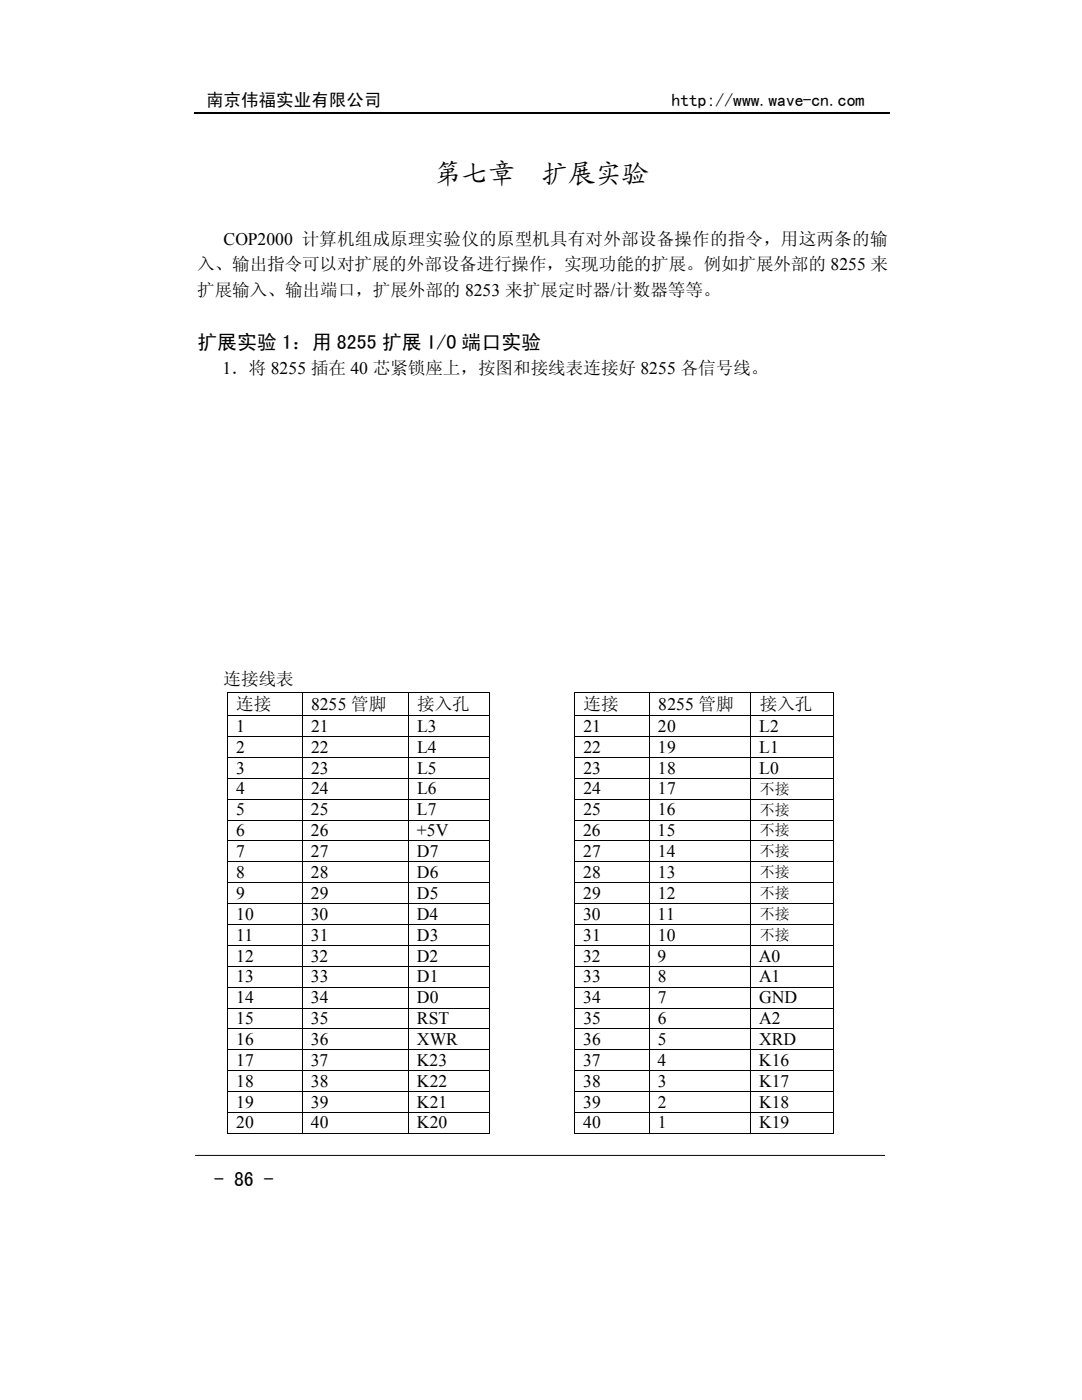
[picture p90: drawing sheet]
<svg xmlns="http://www.w3.org/2000/svg" width="216mm" height="279mm" viewBox="0 0 216 279" stroke-linecap="round" stroke-linejoin="round" font-family="sans-serif">
<defs><g id="words">
<g font-size="5.3">
<text x="86.9" y="36.4">第七章</text>
<text x="108.2" y="36.4">扩展实验</text>
</g>
<g font-size="4">
<text x="39.4" y="69.6">扩展实验 1：用 8255 扩展 I/O 端口实验</text>
<text x="42.7" y="236.7">- 86 -</text>
</g>
<g font-size="3.5">
<text x="41.1" y="21.1">南京伟福实业有限公司</text>
<text x="134" y="21.1">http://www.wave-cn.com</text>
<text x="39.4" y="54">入、输出指令可以对扩展的外部设备进行操作，实现功能的扩展。例如扩展外部的 8255 来</text>
<text x="44.6" y="48.8">COP2000 计算机组成原理实验仪的原型机具有对外部设备操作的指令，用这两条的输</text>
<text x="39.4" y="59.1">扩展输入、输出端口，扩展外部的 8253 来扩展定时器/计数器等等。</text>
<text x="44.4" y="74.7">1．将 8255 插在 40 芯紧锁座上，按图和接线表连接好 8255 各信号线。</text>
<text x="44.6" y="136.7">连接线表</text>
<text x="47.1" y="141.7">连接</text>
<text x="62.1" y="141.7">8255 管脚</text>
<text x="83.3" y="141.7">接入孔</text>
<text x="116.5" y="141.7">连接</text>
<text x="131.4" y="141.7">8255 管脚</text>
<text x="151.6" y="141.7">接入孔</text>
<text x="47.1" y="146">1</text>
<text x="62.1" y="146">21</text>
<text x="83.2" y="146">L3</text>
<text x="116.4" y="146">21</text>
<text x="131.3" y="146">20</text>
<text x="151.5" y="146">L2</text>
<text x="47.1" y="150.2">2</text>
<text x="47.1" y="154.4">3</text>
<text x="62.1" y="150.2">22</text>
<text x="62.1" y="154.4">23</text>
<text x="83.2" y="150.2">L4</text>
<text x="83.2" y="154.4">L5</text>
<text x="116.4" y="150.2">22</text>
<text x="116.4" y="154.4">23</text>
<text x="131.3" y="150.2">19</text>
<text x="131.3" y="154.4">18</text>
<text x="151.5" y="150.2">L1</text>
<text x="151.5" y="154.4">L0</text>
<text x="47.1" y="158.5">4</text>
<text x="62.1" y="158.5">24</text>
<text x="83.2" y="158.5">L6</text>
<text x="116.4" y="158.5">24</text>
<text x="131.3" y="158.5">17</text>
<text x="47.1" y="162.7">5</text>
<text x="47.1" y="166.9">6</text>
<text x="62" y="162.7">25</text>
<text x="62" y="166.9">26</text>
<text x="83.2" y="162.7">L7</text>
<text x="83.2" y="166.9">+5V</text>
<text x="116.4" y="166.9">26</text>
<text x="116.4" y="162.7">25</text>
<text x="131.2" y="166.9">15</text>
<text x="131.3" y="162.7">16</text>
<text x="47.1" y="171">7</text>
<text x="62" y="171">27</text>
<text x="83.2" y="171">D7</text>
<text x="116.4" y="171">27</text>
<text x="131.2" y="171">14</text>
<text x="47.1" y="175.2">8</text>
<text x="47.1" y="179.4">9</text>
<text x="62" y="175.2">28</text>
<text x="62" y="179.4">29</text>
<text x="83.2" y="175.2">D6</text>
<text x="83.2" y="179.4">D5</text>
<text x="116.4" y="175.2">28</text>
<text x="116.4" y="179.4">29</text>
<text x="131.2" y="175.2">13</text>
<text x="131.2" y="179.4">12</text>
<text x="47.1" y="183.6">10</text>
<text x="62" y="183.6">30</text>
<text x="83.2" y="183.6">D4</text>
<text x="116.4" y="183.6">30</text>
<text x="131.2" y="183.6">11</text>
<text x="47.1" y="187.7">11</text>
<text x="47.1" y="191.9">12</text>
<text x="62" y="191.9">32</text>
<text x="62" y="187.7">31</text>
<text x="83.2" y="191.9">D2</text>
<text x="83.2" y="187.7">D3</text>
<text x="116.4" y="191.9">32</text>
<text x="116.4" y="187.7">31</text>
<text x="131.2" y="191.9">9</text>
<text x="131.2" y="187.7">10</text>
<text x="151.4" y="191.9">A0</text>
<text x="47.1" y="196">13</text>
<text x="62" y="196">33</text>
<text x="83.2" y="196">D1</text>
<text x="116.4" y="196">33</text>
<text x="131.2" y="196">8</text>
<text x="151.5" y="196">A1</text>
<text x="47.1" y="200.2">14</text>
<text x="62" y="200.2">34</text>
<text x="83.2" y="200.2">D0</text>
<text x="116.4" y="200.2">34</text>
<text x="131.2" y="200.2">7</text>
<text x="151.5" y="200.2">GND</text>
<text x="47.1" y="204.4">15</text>
<text x="47.1" y="208.5">16</text>
<text x="62" y="204.4">35</text>
<text x="62" y="208.5">36</text>
<text x="83.2" y="204.4">RST</text>
<text x="83.2" y="208.5">XWR</text>
<text x="116.4" y="208.5">36</text>
<text x="116.4" y="204.4">35</text>
<text x="131.2" y="208.5">5</text>
<text x="131.3" y="204.4">6</text>
<text x="151.5" y="208.5">XRD</text>
<text x="151.5" y="204.4">A2</text>
<text x="47.1" y="212.7">17</text>
<text x="62" y="212.7">37</text>
<text x="83.2" y="212.7">K23</text>
<text x="116.4" y="212.7">37</text>
<text x="131.2" y="212.7">4</text>
<text x="151.4" y="212.7">K16</text>
<text x="47.1" y="216.9">18</text>
<text x="47.1" y="221.1">19</text>
<text x="62" y="216.9">38</text>
<text x="62" y="221.1">39</text>
<text x="83.2" y="216.9">K22</text>
<text x="83.2" y="221.1">K21</text>
<text x="116.4" y="216.9">38</text>
<text x="116.4" y="221.1">39</text>
<text x="131.2" y="216.9">3</text>
<text x="131.2" y="221.1">2</text>
<text x="151.5" y="216.9">K17</text>
<text x="151.5" y="221.1">K18</text>
<text x="47.1" y="225.2">20</text>
<text x="62" y="225.2">40</text>
<text x="83.2" y="225.2">K20</text>
<text x="116.4" y="225.2">40</text>
<text x="131.2" y="225.2">1</text>
<text x="151.5" y="225.2">K19</text>
</g>
<g font-size="3">
<text x="151.6" y="158.4">不接</text>
<text x="151.6" y="162.6">不接</text>
<text x="151.6" y="166.7">不接</text>
<text x="151.6" y="170.9">不接</text>
<text x="151.6" y="175.1">不接</text>
<text x="151.6" y="179.2">不接</text>
<text x="151.6" y="183.4">不接</text>
<text x="151.6" y="187.6">不接</text>
</g>
</g></defs>
<path d="M38.9 22.6h138.7" fill="none" stroke="#000" stroke-width=".21"/>
<g fill="none" stroke="#000" stroke-width=".2">
<path d="M45.3 138.2v4.5M45.4 138.1h14.8M60.3 138.2v4.5M60.3 138.1h21.1M81.5 138.2v4.5M81.5 138.1h16.2M97.7 138.2v4.5M114.7 138.2v4.5M114.7 138.1h14.8M129.6 138.2v4.5M129.7 138.1h20M149.8 138.2v4.5"/>
<path d="M149.9 138.1h16.4M166.4 138.2v4.5M45.3 142.9v4M45.3 147.1v4M45.3 151.3v4M45.3 155.4v4M45.3 159.6v4M45.4 142.8h14.8M45.4 147h14.8M45.4 151.2h14.8M45.4 155.3h14.8M45.4 159.5h14.8"/>
<path d="M60.3 142.9v4M60.3 147.1v4M60.3 151.3v4M60.3 155.4v4M60.3 159.6v4M60.3 142.8h21.1M60.3 147h21.1M60.3 151.2h21.1M60.3 155.3h21.1M60.3 159.5h21.1M81.5 142.9v4M81.5 147.1v4"/>
<path d="M81.5 151.3v4M81.5 155.4v4M81.5 159.6v4M81.5 142.8h16.2M81.5 147h16.2M81.5 151.2h16.2M81.5 155.3h16.2M81.5 159.5h16.2M97.7 142.9v4M97.7 147.1v4M97.7 151.3v4M97.7 155.4v4"/>
<path d="M97.7 159.6v4M114.7 142.9v4M114.7 147.1v4M114.7 151.3v4M114.7 155.4v4M114.7 159.6v4M114.7 142.8h14.8M114.7 147h14.8M114.7 151.2h14.8M114.7 155.3h14.8M114.7 159.5h14.8M129.6 142.9v4"/>
<path d="M129.6 147.1v4M129.6 151.3v4M129.6 155.4v4M129.6 159.6v4M129.7 142.8h20M129.7 147h20M129.7 151.2h20M129.7 155.3h20M129.7 159.5h20M149.8 142.9v4M149.8 147.1v4M149.8 151.3v4"/>
<path d="M149.8 155.4v4M149.8 159.6v4M149.9 142.8h16.4M149.9 147h16.4M149.9 151.2h16.4M149.9 155.3h16.4M149.9 159.5h16.4M166.4 142.9v4M166.4 147.1v4M166.4 151.3v4M166.4 155.4v4M166.4 159.6v4"/>
<path d="M45.3 163.7v4.1M45.3 167.9v4M45.3 172.1v4M45.3 176.3v4M45.4 163.7h14.8M45.4 167.8h14.8M45.4 172h14.8M45.4 176.2h14.8M60.3 163.7v4.1M60.3 167.9v4M60.3 172.1v4M60.3 176.3v4"/>
<path d="M60.3 163.7h21.1M60.3 167.8h21.1M60.3 172h21.1M60.3 176.2h21.1M81.5 163.7v4.1M81.5 167.9v4M81.5 172.1v4M81.5 176.3v4M81.5 163.7h16.2M81.5 167.8h16.2M81.5 172h16.2M81.5 176.2h16.2"/>
<path d="M97.7 163.7v4.1M97.7 167.9v4M97.7 172.1v4M97.7 176.3v4M114.7 163.7v4.1M114.7 167.9v4M114.7 172.1v4M114.7 176.3v4M114.7 163.7h14.8M114.7 167.8h14.8M114.7 172h14.8M114.7 176.2h14.8"/>
<path d="M129.6 163.7v4.1M129.6 167.9v4M129.6 172.1v4M129.6 176.3v4M129.7 163.7h20M129.7 167.8h20M129.7 172h20M129.7 176.2h20M149.8 163.7v4.1M149.8 167.9v4M149.8 172.1v4M149.8 176.3v4"/>
<path d="M149.9 163.7h16.4M149.9 167.8h16.4M149.9 172h16.4M149.9 176.2h16.4M166.4 163.7v4.1M166.4 167.9v4M166.4 172.1v4M166.4 176.3v4M45.3 180.4v4M45.3 184.6v4M45.3 188.8v3.9M45.3 192.9v4"/>
<path d="M45.3 197.1v4M45.4 180.3h14.8M45.4 184.5h14.8M45.4 188.7h14.8M45.4 192.8h14.8M45.4 197h14.8M60.3 180.4v4M60.3 184.6v4M60.3 188.8v3.9M60.3 192.9v4M60.3 197.1v4M60.3 180.3h21.1"/>
<path d="M60.3 184.5h21.1M60.3 188.7h21.1M60.3 192.8h21.1M60.3 197h21.1M81.5 180.4v4M81.5 184.6v4M81.5 188.8v3.9M81.5 192.9v4M81.5 197.1v4M81.5 180.3h16.2M81.5 184.5h16.2M81.5 188.7h16.2"/>
<path d="M81.5 192.8h16.2M81.5 197h16.2M97.7 180.4v4M97.7 184.6v4M97.7 188.8v3.9M97.7 192.9v4M97.7 197.1v4M114.7 180.4v4M114.7 184.6v4M114.7 188.8v3.9M114.7 192.9v4M114.7 197.1v4"/>
<path d="M114.7 180.3h14.8M114.7 184.5h14.8M114.7 188.7h14.8M114.7 192.8h14.8M114.7 197h14.8M129.6 180.4v4M129.6 184.6v4M129.6 188.8v3.9M129.6 192.9v4M129.6 197.1v4M129.7 180.3h20M129.7 184.5h20"/>
<path d="M129.7 188.7h20M129.7 192.8h20M129.7 197h20M149.8 180.4v4M149.8 184.6v4M149.8 188.8v3.9M149.8 192.9v4M149.8 197.1v4M149.9 180.3h16.4M149.9 184.5h16.4M149.9 188.7h16.4M149.9 192.8h16.4"/>
<path d="M149.9 197h16.4M166.4 180.4v4M166.4 184.6v4M166.4 188.8v3.9M166.4 192.9v4M166.4 197.1v4M45.3 201.3v3.9M45.3 205.4v4M45.3 209.6v4M45.3 213.7v4.1M45.3 217.9v4M45.4 201.2h14.8"/>
<path d="M45.4 205.3h14.8M45.4 209.5h14.8M45.4 213.7h14.8M45.4 217.8h14.8M60.3 201.3v3.9M60.3 205.4v4M60.3 209.6v4M60.3 213.7v4.1M60.3 217.9v4M60.3 201.2h21.1M60.3 205.3h21.1M60.3 209.5h21.1"/>
<path d="M60.3 213.7h21.1M60.3 217.8h21.1M81.5 201.3v3.9M81.5 205.4v4M81.5 209.6v4M81.5 213.7v4.1M81.5 217.9v4M81.5 201.2h16.2M81.5 205.3h16.2M81.5 209.5h16.2M81.5 213.7h16.2M81.5 217.8h16.2"/>
<path d="M97.7 201.3v3.9M97.7 205.4v4M97.7 209.6v4M97.7 213.7v4.1M97.7 217.9v4M114.7 201.3v3.9M114.7 205.4v4M114.7 209.6v4M114.7 213.7v4.1M114.7 217.9v4M114.7 201.2h14.8M114.7 205.3h14.8"/>
<path d="M114.7 209.5h14.8M114.7 213.7h14.8M114.7 217.8h14.8M129.6 201.3v3.9M129.6 205.4v4M129.6 209.6v4M129.6 213.7v4.1M129.6 217.9v4M129.7 201.2h20M129.7 205.3h20M129.7 209.5h20M129.7 213.7h20"/>
<path d="M129.7 217.8h20M149.8 201.3v3.9M149.8 205.4v4M149.8 209.6v4M149.8 213.7v4.1M149.8 217.9v4M149.9 201.2h16.4M149.9 205.3h16.4M149.9 209.5h16.4M149.9 213.7h16.4M149.9 217.8h16.4M166.4 201.3v3.9"/>
<path d="M166.4 205.4v4M166.4 209.6v4M166.4 213.7v4.1M166.4 217.9v4M39 230.6h137.5M45.3 222.1v4M45.4 222h14.8M45.4 226.2h14.8M60.3 222.1v4M60.3 222h21.1M60.3 226.2h21.1M81.5 222.1v4"/>
<path d="M81.5 222h16.2M81.5 226.2h16.2M97.7 222.1v4M114.7 222.1v4M114.7 222h14.8M114.7 226.2h14.8M129.6 222.1v4M129.7 222h20M129.7 226.2h20M149.8 222.1v4M149.9 222h16.4M149.9 226.2h16.4"/>
<path d="M166.4 222.1v4"/>
</g>
<g fill="#000">
<path d="M45.3 138h.1v.2h-.1zM60.2 138h.1v.2h-.1zM81.4 138h.1v.2h-.1zM97.7 138h.1v.2h-.1zM114.6 138h.1v.2h-.1zM129.5 138h.2v.2h-.2zM149.7 138h.2v.2h-.2zM166.3 138h.2v.2h-.2zM45.3 142.7h.1v.2h-.1zM45.3 146.9h.1v.2h-.1zM45.3 151.1h.1v.2h-.1zM45.3 155.3h.1v.1h-.1z"/>
<path d="M45.3 159.4h.1v.2h-.1zM60.2 142.7h.1v.2h-.1zM60.2 146.9h.1v.2h-.1zM60.2 151.1h.1v.2h-.1zM60.2 155.3l.1 .1zM60.2 159.4h.1v.2h-.1zM81.4 142.7h.1v.2h-.1zM81.4 146.9h.1v.2h-.1zM81.4 151.1h.1v.2h-.1zM81.4 155.3l.1 .1zM81.4 159.4h.1v.2h-.1zM97.7 142.7h.1v.2h-.1z"/>
<path d="M97.7 146.9h.1v.2h-.1zM97.7 151.1h.1v.2h-.1zM97.7 155.3h.1v.1h-.1zM97.7 159.4h.1v.2h-.1zM114.6 142.7h.1v.2h-.1zM114.6 146.9h.1v.2h-.1zM114.6 151.1h.1v.2h-.1zM114.6 155.3l.1 .1zM114.6 159.4h.1v.2h-.1zM129.5 142.7h.2v.2h-.2zM129.5 146.9h.2v.2h-.2zM129.5 151.1h.2v.2h-.2z"/>
<path d="M129.5 155.3h.2v.1h-.2zM129.5 159.4h.2v.2h-.2zM149.7 142.7h.2v.2h-.2zM149.7 146.9h.2v.2h-.2zM149.7 151.1h.2v.2h-.2zM149.7 155.3l.2 .1zM149.7 159.4h.2v.2h-.2zM166.3 142.7h.2v.2h-.2zM166.3 146.9h.2v.2h-.2zM166.3 151.1h.2v.2h-.2zM166.3 155.3l.2 .1zM166.3 159.4h.2v.2h-.2z"/>
<path d="M45.3 163.6h.1v.1h-.1zM45.3 167.8h.1v.1h-.1zM45.3 171.9h.1v.2h-.1zM45.3 176.1h.1v.2h-.1zM60.2 163.6h.1v.1h-.1zM60.2 167.8l.1 .1zM60.2 171.9h.1v.2h-.1zM60.2 176.1h.1v.2h-.1zM81.4 163.6h.1v.1h-.1zM81.4 167.8l.1 .1zM81.4 171.9h.1v.2h-.1zM81.4 176.1h.1v.2h-.1z"/>
<path d="M97.7 163.6h.1v.1h-.1zM97.7 167.8h.1v.1h-.1zM97.7 171.9h.1v.2h-.1zM97.7 176.1h.1v.2h-.1zM114.6 163.6h.1v.1h-.1zM114.6 167.8l.1 .1zM114.6 171.9h.1v.2h-.1zM114.6 176.1h.1v.2h-.1zM129.5 163.6h.2v.1h-.2zM129.5 167.8h.2v.1h-.2zM129.5 171.9h.2v.2h-.2zM129.5 176.1h.2v.2h-.2z"/>
<path d="M149.7 163.6h.2v.1h-.2zM149.7 167.8l.2 .1zM149.7 171.9h.2v.2h-.2zM149.7 176.1h.2v.2h-.2zM166.3 163.6h.2v.1h-.2zM166.3 167.8l.2 .1zM166.3 171.9h.2v.2h-.2zM166.3 176.1h.2v.2h-.2zM45.3 180.3h.1v.1h-.1zM45.3 184.4h.1v.2h-.1zM45.3 188.6h.1v.2h-.1zM45.3 192.7h.1v.2h-.1z"/>
<path d="M45.3 196.9h.1v.2h-.1zM60.2 180.3h.1v.1h-.1zM60.2 184.4l.1 .2zM60.2 188.6h.1v.2h-.1zM60.2 192.7h.1v.2h-.1zM60.2 196.9l.1 .2zM81.4 180.3h.1v.1h-.1zM81.4 184.4l.1 .2zM81.4 188.6h.1v.2h-.1zM81.4 192.7h.1v.2h-.1zM81.4 196.9l.1 .2zM97.7 180.3h.1v.1h-.1z"/>
<path d="M97.7 184.4h.1v.2h-.1zM97.7 188.6h.1v.2h-.1zM97.7 192.7h.1v.2h-.1zM97.7 196.9h.1v.2h-.1zM114.6 180.3h.1v.1h-.1zM114.6 184.4l.1 .2zM114.6 188.6h.1v.2h-.1zM114.6 192.7h.1v.2h-.1zM114.6 196.9l.1 .2zM129.5 180.3h.2v.1h-.2zM129.5 184.4h.2v.2h-.2zM129.5 188.6h.2v.2h-.2z"/>
<path d="M129.5 192.7h.2v.2h-.2zM129.5 196.9h.2v.2h-.2zM149.7 180.3h.2v.1h-.2zM149.7 184.4l.2 .2zM149.7 188.6h.2v.2h-.2zM149.7 192.7h.2v.2h-.2zM149.7 196.9l.2 .2zM166.3 180.3h.2v.1h-.2zM166.3 184.4l.2 .2zM166.3 188.6h.2v.2h-.2zM166.3 192.7h.2v.2h-.2zM166.3 196.9l.2 .2z"/>
<path d="M45.3 201.1h.1v.2h-.1zM45.3 205.2h.1v.2h-.1zM45.3 209.4h.1v.2h-.1zM45.3 213.6h.1v.1h-.1zM45.3 217.8h.1v.1h-.1zM60.2 201.1h.1v.2h-.1zM60.2 205.2h.1v.2h-.1zM60.2 209.4h.1v.2h-.1zM60.2 213.6l.1 .1zM60.2 217.8h.1v.1h-.1zM81.4 201.1h.1v.2h-.1zM81.4 205.2h.1v.2h-.1z"/>
<path d="M81.4 209.4h.1v.2h-.1zM81.4 213.6l.1 .1zM81.4 217.8h.1v.1h-.1zM97.7 201.1h.1v.2h-.1zM97.7 205.2h.1v.2h-.1zM97.7 209.4h.1v.2h-.1zM97.7 213.6h.1v.1h-.1zM97.7 217.8h.1v.1h-.1zM114.6 201.1h.1v.2h-.1zM114.6 205.2h.1v.2h-.1zM114.6 209.4h.1v.2h-.1zM114.6 213.6l.1 .1z"/>
<path d="M114.6 217.8h.1v.1h-.1zM129.5 201.1h.2v.2h-.2zM129.5 205.2h.2v.2h-.2zM129.5 209.4h.2v.2h-.2zM129.5 213.6h.2v.1h-.2zM129.5 217.8h.2v.1h-.2zM149.7 201.1h.2v.2h-.2zM149.7 205.2h.2v.2h-.2zM149.7 209.4h.2v.2h-.2zM149.7 213.6l.2 .1zM149.7 217.8h.2v.1h-.2zM166.3 201.1h.2v.2h-.2z"/>
<path d="M166.3 205.2h.2v.2h-.2zM166.3 209.4h.2v.2h-.2zM166.3 213.6l.2 .1zM166.3 217.8h.2v.1h-.2zM45.3 221.9h.1v.2h-.1zM45.3 226.1h.1v.1h-.1zM60.2 221.9h.1v.2h-.1zM60.2 226.1l.1 .1zM81.4 221.9h.1v.2h-.1zM81.4 226.1l.1 .1zM97.7 221.9h.1v.2h-.1zM97.7 226.1h.1v.1h-.1z"/>
<path d="M114.6 221.9h.1v.2h-.1zM114.6 226.1l.1 .1zM129.5 221.9h.2v.2h-.2zM129.5 226.1h.2v.1h-.2zM149.7 221.9h.2v.2h-.2zM149.7 226.1l.2 .1zM166.3 221.9h.2v.2h-.2zM166.3 226.1l.2 .1z"/>
</g>
<use href="#words"/>
</svg>
